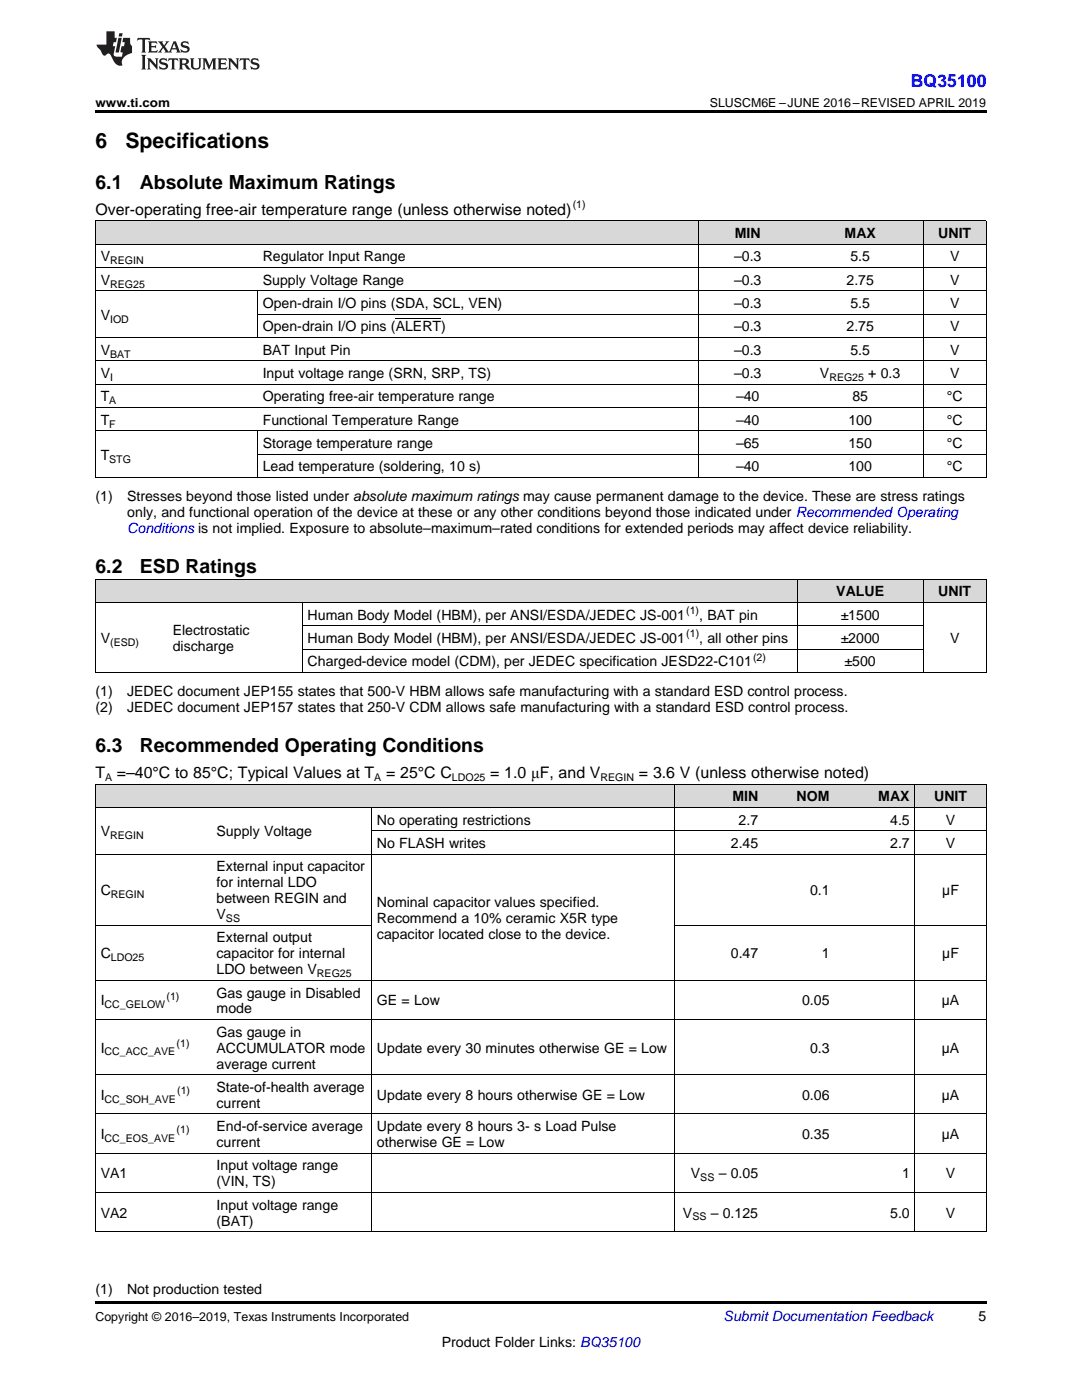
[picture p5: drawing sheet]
<svg xmlns="http://www.w3.org/2000/svg" width="216mm" height="279mm" viewBox="0 0 216 279" stroke-linecap="round" stroke-linejoin="round" font-family="sans-serif">
<defs><g id="words">
<g font-size="4.2">
<text x="19" y="29.6">6</text>
<text x="25" y="29.6">Specifications</text>
</g>
<g font-size="3.9">
<text x="19" y="37.7">6.1</text>
<text x="27.9" y="37.7">Absolute Maximum Ratings</text>
<text x="19" y="114.4">6.2</text>
<text x="27.9" y="114.4">ESD Ratings</text>
<text x="19" y="150.1">6.3</text>
<text x="27.9" y="150.1">Recommended Operating Conditions</text>
</g>
<text font-size="3.5" fill="#00f" x="181.8" y="17.3">BQ35100</text>
<g font-size="3.2">
<text x="19" y="42.9">Over-operating free-air temperature range (unless otherwise noted)</text>
<text x="19" y="155.3">T</text>
<text x="23.3" y="155.3">=–40°C to 85°C; Typical Values at T</text>
<text x="77" y="155.3">= 25°C C</text>
<text x="97.8" y="155.3">= 1.0 μF, and V</text>
<text x="127.5" y="155.3">= 3.6 V (unless otherwise noted)</text>
</g>
<g font-size="2.8">
<text x="146.6" y="47.5">MIN</text>
<text x="168.5" y="47.5">MAX</text>
<text x="187.2" y="47.5">UNIT</text>
<text x="20.1" y="52.2">V</text>
<text x="52.4" y="52.2">Regulator Input Range</text>
<text x="146.5" y="52.2">–0.3</text>
<text x="169.7" y="52.2">5.5</text>
<text x="189.6" y="52.2">V</text>
<text x="20.1" y="56.8">V</text>
<text x="52.4" y="56.8">Supply Voltage Range</text>
<text x="146.5" y="56.8">–0.3</text>
<text x="168.9" y="56.8">2.75</text>
<text x="189.6" y="56.8">V</text>
<text x="20.1" y="63.8">V</text>
<text x="52.4" y="61.5">Open-drain I/O pins (SDA, SCL, VEN)</text>
<text x="146.5" y="61.5">–0.3</text>
<text x="169.7" y="61.5">5.5</text>
<text x="189.6" y="61.5">V</text>
<text x="20.1" y="70.8">V</text>
<text x="52.4" y="66.1">Open-drain I/O pins (ALERT)</text>
<text x="52.4" y="70.8">BAT Input Pin</text>
<text x="146.5" y="66.1">–0.3</text>
<text x="146.5" y="70.8">–0.3</text>
<text x="168.9" y="66.1">2.75</text>
<text x="169.7" y="70.8">5.5</text>
<text x="189.6" y="66.1">V</text>
<text x="189.6" y="70.8">V</text>
<text x="20.1" y="75.5">V</text>
<text x="52.4" y="75.5">Input voltage range (SRN, SRP, TS)</text>
<text x="146.5" y="75.5">–0.3</text>
<text x="163.6" y="75.5">V</text>
<text x="173.2" y="75.5">+ 0.3</text>
<text x="189.6" y="75.5">V</text>
<text x="20.1" y="80.1">T</text>
<text x="52.4" y="80.1">Operating free-air temperature range</text>
<text x="146.9" y="80.1">–40</text>
<text x="170.1" y="80.1">85</text>
<text x="188.9" y="80.1">°C</text>
<text x="20.1" y="84.8">T</text>
<text x="52.4" y="84.8">Functional Temperature Range</text>
<text x="52.4" y="89.4">Storage temperature range</text>
<text x="146.9" y="84.8">–40</text>
<text x="146.9" y="89.4">–65</text>
<text x="169.3" y="84.8">100</text>
<text x="169.3" y="89.4">150</text>
<text x="188.9" y="84.8">°C</text>
<text x="188.9" y="89.4">°C</text>
<text x="20.1" y="91.8">T</text>
<text x="52.4" y="94.1">Lead temperature (soldering, 10 s)</text>
<text x="146.9" y="94.1">–40</text>
<text x="169.3" y="94.1">100</text>
<text x="188.9" y="94.1">°C</text>
<text x="19" y="99.9">(1)</text>
<text x="25.4" y="99.9">Stresses beyond those listed under absolute maximum ratings may cause permanent damage to the device. These are stress ratings</text>
<text x="25.4" y="103.1">only, and functional operation of the device at these or any other conditions beyond those indicated under Recommended Operating</text>
<text x="166.9" y="119">VALUE</text>
<text x="187.2" y="119">UNIT</text>
<text x="61.4" y="123.7">Human Body Model (HBM), per ANSI/ESDA/JEDEC JS-001</text>
<text x="139.5" y="123.7">, BAT pin</text>
<text x="167.7" y="123.7">±1500</text>
<text x="20.1" y="128.3">V</text>
<text x="34.5" y="126.8">Electrostatic</text>
<text x="34.5" y="129.9">discharge</text>
<text x="61.4" y="128.3">Human Body Model (HBM), per ANSI/ESDA/JEDEC JS-001</text>
<text x="139.5" y="128.3">, all other pins</text>
<text x="167.7" y="128.3">±2000</text>
<text x="189.6" y="128.3">V</text>
<text x="61.4" y="133">Charged-device model (CDM), per JEDEC specification JESD22-C101</text>
<text x="168.5" y="133">±500</text>
<text x="19" y="138.9">(1)</text>
<text x="19" y="142">(2)</text>
<text x="25.4" y="138.9">JEDEC document JEP155 states that 500-V HBM allows safe manufacturing with a standard ESD control process.</text>
<text x="25.4" y="142">JEDEC document JEP157 states that 250-V CDM allows safe manufacturing with a standard ESD control process.</text>
<text x="146.2" y="159.9">MIN</text>
<text x="159" y="159.9">NOM</text>
<text x="175.3" y="159.9">MAX</text>
<text x="186.4" y="159.9">UNIT</text>
<text x="20.1" y="166.9">V</text>
<text x="43.2" y="166.9">Supply Voltage</text>
<text x="75.2" y="164.6">No operating restrictions</text>
<text x="147.4" y="164.6">2.7</text>
<text x="177.6" y="164.6">4.5</text>
<text x="188.7" y="164.6">V</text>
<text x="43.2" y="173.9">External input capacitor</text>
<text x="75.2" y="169.2">No FLASH writes</text>
<text x="145.8" y="169.2">2.45</text>
<text x="177.6" y="169.2">2.7</text>
<text x="188.7" y="169.2">V</text>
<text x="20.1" y="178.6">C</text>
<text x="43.2" y="177.1">for internal LDO</text>
<text x="161.6" y="178.6">0.1</text>
<text x="188" y="178.6">µF</text>
<text x="43.2" y="180.2">between REGIN and</text>
<text x="43.2" y="183.4">V</text>
<text x="75.2" y="181">Nominal capacitor values specified.</text>
<text x="75.2" y="184.1">Recommend a 10% ceramic X5R type</text>
<text x="20.1" y="191.2">C</text>
<text x="43.2" y="188.1">External output</text>
<text x="43.2" y="191.2">capacitor for internal</text>
<text x="75.2" y="187.3">capacitor located close to the device.</text>
<text x="145.8" y="191.2">0.47</text>
<text x="164" y="191.2">1</text>
<text x="188" y="191.2">µF</text>
<text x="43.2" y="194.4">LDO between V</text>
<text x="20.1" y="200.7">I</text>
<text x="43.2" y="199.1">Gas gauge in Disabled</text>
<text x="43.2" y="202.2">mode</text>
<text x="75.2" y="200.7">GE = Low</text>
<text x="160.1" y="200.7">0.05</text>
<text x="187.9" y="200.7">µA</text>
<text x="43.2" y="206.9">Gas gauge in</text>
<text x="20.1" y="210.1">I</text>
<text x="43.2" y="210.1">ACCUMULATOR mode</text>
<text x="43.2" y="213.3">average current</text>
<text x="75.2" y="210.1">Update every 30 minutes otherwise GE = Low</text>
<text x="161.6" y="210.1">0.3</text>
<text x="187.9" y="210.1">µA</text>
<text x="20.1" y="219.5">I</text>
<text x="43.2" y="217.9">State-of-health average</text>
<text x="43.2" y="221.1">current</text>
<text x="75.2" y="219.5">Update every 8 hours otherwise GE = Low</text>
<text x="160.1" y="219.5">0.06</text>
<text x="187.9" y="219.5">µA</text>
<text x="20.1" y="227.3">I</text>
<text x="43.2" y="225.7">End-of-service average</text>
<text x="75.2" y="225.7">Update every 8 hours 3- s Load Pulse</text>
<text x="160.1" y="227.3">0.35</text>
<text x="187.9" y="227.3">µA</text>
<text x="43.2" y="228.9">current</text>
<text x="43.2" y="233.6">Input voltage range</text>
<text x="75.2" y="228.9">otherwise GE = Low</text>
<text x="20.1" y="235.2">VA1</text>
<text x="43.2" y="236.7">(VIN, TS)</text>
<text x="137.9" y="235.2">V</text>
<text x="143.4" y="235.2">– 0.05</text>
<text x="180" y="235.2">1</text>
<text x="188.7" y="235.2">V</text>
<text x="20.1" y="243">VA2</text>
<text x="43.2" y="241.4">Input voltage range</text>
<text x="43.2" y="244.6">(BAT)</text>
<text x="136.3" y="243">V</text>
<text x="141.8" y="243">– 0.125</text>
<text x="177.6" y="243">5.0</text>
<text x="188.7" y="243">V</text>
<text x="19" y="258.2">(1)</text>
<text x="25.4" y="258.2">Not production tested</text>
<text x="195.3" y="263.6">5</text>
<text x="88.2" y="268.9">Product Folder Links: BQ35100</text>
</g>
<text font-size="2.8" fill="#00f" x="25.4" y="106.3">Conditions is not implied. Exposure to absolute–maximum–rated conditions for extended periods may affect device reliability.</text>
<text font-size="2.8" fill="#0000c8" x="144.4" y="263.6">Submit Documentation Feedback</text>
<g font-size="2.5">
<text x="19" y="21.4">www.ti.com</text>
<text x="141.6" y="21.4">SLUSCM6E –JUNE 2016–REVISED APRIL 2019</text>
<text x="19" y="263.6">Copyright © 2016–2019, Texas Instruments Incorporated</text>
</g>
<g font-size="2.1">
<text x="114.3" y="41.6">(1)</text>
<text x="22" y="52.7">REGIN</text>
<text x="22" y="57.4">REG25</text>
<text x="22" y="64.4">IOD</text>
<text x="22" y="71.4">BAT</text>
<text x="22" y="76">I</text>
<text x="165.5" y="76">REG25</text>
<text x="21.8" y="80.7">A</text>
<text x="21.8" y="85.3">F</text>
<text x="21.8" y="92.3">STG</text>
<text x="136.9" y="122.6">(1)</text>
<text x="22" y="128.9">(ESD)</text>
<text x="136.9" y="127.2">(1)</text>
<text x="150.3" y="131.9">(2)</text>
<text x="21" y="155.9">A</text>
<text x="74.7" y="155.9">A</text>
<text x="90.2" y="155.9">LDO25</text>
<text x="119.8" y="155.9">REGIN</text>
<text x="22" y="167.5">REGIN</text>
<text x="22.1" y="179.2">REGIN</text>
<text x="45.1" y="184">SS</text>
<text x="22.1" y="191.8">LDO25</text>
<text x="63.3" y="195">REG25</text>
<text x="20.9" y="201.2">CC_GELOW</text>
<text x="33.2" y="199.5">(1)</text>
<text x="35.2" y="209">(1)</text>
<text x="20.9" y="210.6">CC_ACC_AVE</text>
<text x="20.9" y="220.1">CC_SOH_AVE</text>
<text x="35.4" y="218.4">(1)</text>
<text x="20.9" y="227.9">CC_EOS_AVE</text>
<text x="35.2" y="226.2">(1)</text>
<text x="139.7" y="235.7">SS</text>
<text x="138.1" y="243.6">SS</text>
</g>
</g></defs>
<g fill="#d8d8d8">
<path d="M19 156.5h23.2v4.7h-23.2z"/>
<path d="M42.2 156.5h32v4.7h-32z"/>
<path d="M74.2 156.5h60.4v4.7h-60.4z"/>
<path d="M134.6 156.5h17.8v4.7h-17.8z"/>
<path d="M152.4 156.5h14.2v4.7h-14.2z"/>
<path d="M166.6 156.5h16v4.7h-16z"/>
<path d="M182.6 156.5h14.2v4.7h-14.2z"/>
<path d="M19 115.6h14.4v4.7h-14.4z"/>
<path d="M33.4 115.6h26.9v4.7h-26.9z"/>
<path d="M60.3 115.6h98.8v4.7h-98.8z"/>
<path d="M159.1 115.6h25.2v4.7h-25.2z"/>
<path d="M184.3 115.6h12.5v4.7h-12.5z"/>
<path d="M19 44.1h32.4v4.7h-32.4z"/>
<path d="M51.4 44.1h87.9v4.7h-87.9z"/>
<path d="M139.3 44.1h19.8v4.7h-19.8z"/>
<path d="M159.1 44.1h25.2v4.7h-25.2z"/>
<path d="M184.3 44.1h12.5v4.7h-12.5z"/>
</g>
<path d="M19 22h177.8v.5h-177.8zM19 134.2l.2 .1zM60.2 134.2l.1 .1zM159 134.2l.1 .1zM184.1 134.2l.2 .1zM196.7 134.2l.1 .1zM19 259.7h177.8v.5h-177.8z" fill="#000"/>
<g fill="none" stroke="#000" stroke-width=".2">
<path d="M19 58h177.8M19 53.4h177.8M19 48.7h177.8M19 44.1h177.8M19.1 44.1v51.3M51.3 58.1v9.3M139.3 44.1v51.3M184.2 44.1v51.3M196.8 44.1v51.3M19 76.7h177.8M19 72h177.8M19 67.4h177.8"/>
<path d="M51.4 62.7h145.4M19 95.3h177.8M19 86h177.8M19 81.3h177.8M51.3 86v9.4M51.4 90.6h145.4M19 115.6h177.8M19.1 115.6v18.7M159 115.6v18.7M184.2 115.6v18.7M196.8 115.6v18.7M19 134.2h177.8"/>
<path d="M19 120.2h177.8M60.3 120.3v14M60.3 129.6h123.9M60.3 124.9h123.9M19 156.5h177.8v89.4M19.1 156.5v89.4M134.6 156.5v89.4M182.5 156.5v89.4M19 170.4h177.8M19 161.1h177.8M74.1 161.1v84.8M74.2 165.8h122.6"/>
<path d="M19 195.6h177.8M19 184.6h55.2M134.6 184.6h62.2M19 214.5h177.8M19 203.5h177.8M19 238h177.8M19 230.1h177.8M19 222.3h177.8M19 245.8h177.8"/>
</g>
<g fill="#231f20">
<path d="M27.5 7.6l-.1 .5 .4-.2h.6v.1v2.1l-.2 .4h1l-.3-.4v-2.1l.1-.1h.5l.5 .2-.2-.5zM29.5 8.3l.2 .3v1.5l-.2 .4h1.8l.2-.6a1.04 1.04 0 0 1-1.3 .2v-.7h.6l.3 .2v-.6l-.3 .2h-.6v-.6l.8-.1 .4 .3-.2-.5zM31.5 8.3l.9 1.1-.9 1.1h.8l-.2-.2 .5-.7 .4 .7-.2 .2h1.5l-.1-.2 .1-.4h.9l.1 .4-.2 .2h1l-.3-.3-.7-1.9h-.5l-.9 2-.8-1 .9-1h-.8l.1 .3-.3 .5-.4-.6 .2-.2zM34.7 8.6l.4 1h-.7zM36.3 8.4a.63 .63 0 0 0-.2 .7 .63 .63 0 0 0 .6 .4l.6 .2 .1 .2a.75 .75 0 0 1-.7 .4 .75 .75 0 0 1-.6-.5l.1 .7 .1-.1a1.11 1.11 0 0 0 1.5-.6 1.13 1.13 0 0 0-1.2-.8l-.1-.4a1.04 1.04 0 0 1 1.2 .2l-.2-.5-.1 .1-.5-.2zM28.2 10.9l.2 .4v2.2l-.2 .4h1l-.3-.4v-2.2l.3-.4zM29.3 11.6l.3 .4v1.5l-.3 .4h.8l-.2-.4v-1.3l1.5 1.7v-1.9l.2-.4h-.7l.2 .4v.9l-1.1-1.3zM32 11.8a.62 .62 0 0 0-.2 .7 .62 .62 0 0 0 .6 .4l.6 .1 .1 .3a.76 .76 0 0 1-.7 .3 .76 .76 0 0 1-.6-.4l.1 .7 .1-.1a1.11 1.11 0 0 0 1.5-.6 1.13 1.13 0 0 0-1.2-.8l-.1-.4a1.04 1.04 0 0 1 1.2 .2l-.2-.6-.1 .1-.5-.1zM33.7 11.6l-.2 .6a.61 .61 0 0 1 .8-.3v1.6l-.2 .4h.9l-.2-.4v-1.6a.63 .63 0 0 1 .8 .3l-.2-.6zM35.6 11.6l.3 .4v1.5l-.3 .4h1l-.2-.2v-.8l.5 .2a.76 .76 0 0 0 1.2 .7l-1-1a.58 .58 0 0 0 .6-.5 .58 .58 0 0 0-.5-.6zM36.4 11.9h.1a.45 .45 0 0 1 .5 .1 .45 .45 0 0 1 .1 .5l-.7 .2zM37.9 11.6l.2 .2a2.17 2.17 0 0 0 .3 1.9 .99 .99 0 0 0 1.6-.6v-1.1l.2-.4h-.7l.2 .2a1.92 1.92 0 0 1-.2 1.8 .6 .6 0 0 1-.9-.5v-1.1l.2-.4zM40.4 11.6l.2 .4v1.5l-.2 .4h.7l-.2-.4v-1.4l.8 1.8 .8-1.8v1.4l-.2 .4h.9l-.2-.4v-1.5l.2-.4h-.8l-.6 1.5-.6-1.5zM43.4 11.6l.2 .4v1.5l-.2 .4h1.8l.2-.6a1.04 1.04 0 0 1-1.3 .1v-.6h.5l.4 .2v-.6l-.4 .2h-.5v-.7h.8l.3 .3-.1-.6zM45.5 11.6l.2 .4v1.5l-.2 .4h.7l-.2-.4v-1.3l1.5 1.7v-1.9l.2-.4h-.7l.2 .4v.9l-1.1-1.3zM47.9 11.6l-.1 .6a.61 .61 0 0 1 .8-.3v1.6l-.3 .4h1l-.3-.4 .1-1.6a.63 .63 0 0 1 .7 .3l-.1-.6zM50.2 11.8a.62 .62 0 0 0-.2 .7 .62 .62 0 0 0 .6 .4l.6 .1 .2 .3a.76 .76 0 0 1-.8 .3 .76 .76 0 0 1-.6-.4l.1 .7 .2-.1a1.11 1.11 0 0 0 1.5-.6 1.13 1.13 0 0 0-1.3-.8l-.1-.4a1.04 1.04 0 0 1 1.2 .2l-.1-.6-.2 .1-.5-.1z"/>
<path d="M21.2 6.3v2.6h-1.9l.1 .4 .7 .9a.91 .91 0 0 0 1 .8 .56 .56 0 0 1 .5-.3 .56 .56 0 0 1 .5 .3l.4 .8a1.53 1.53 0 0 0 1.9 1.2 1.54 1.54 0 0 1 1-2.1l.9-.3v-1.4a1.52 1.52 0 0 1-.3-1.6h-1.4l-.2 .8h.5l-.2 .8h-.4l-.2 1v.2l.4 .1-.2 .8a1.93 1.93 0 0 1-1.6-.3l.3-1.8h-.5l.2-.8h.4l.2-.8h-.4v-1.3zM23.6 7.6l-.6 2.9h.7l.6-2.9zM23.8 6.6l-.1 .7h.6l.2-.7z"/>
</g>
<path d="M79 63.7h9" fill="none" stroke="#000" stroke-width=".2"/>
<use href="#words"/>
</svg>
